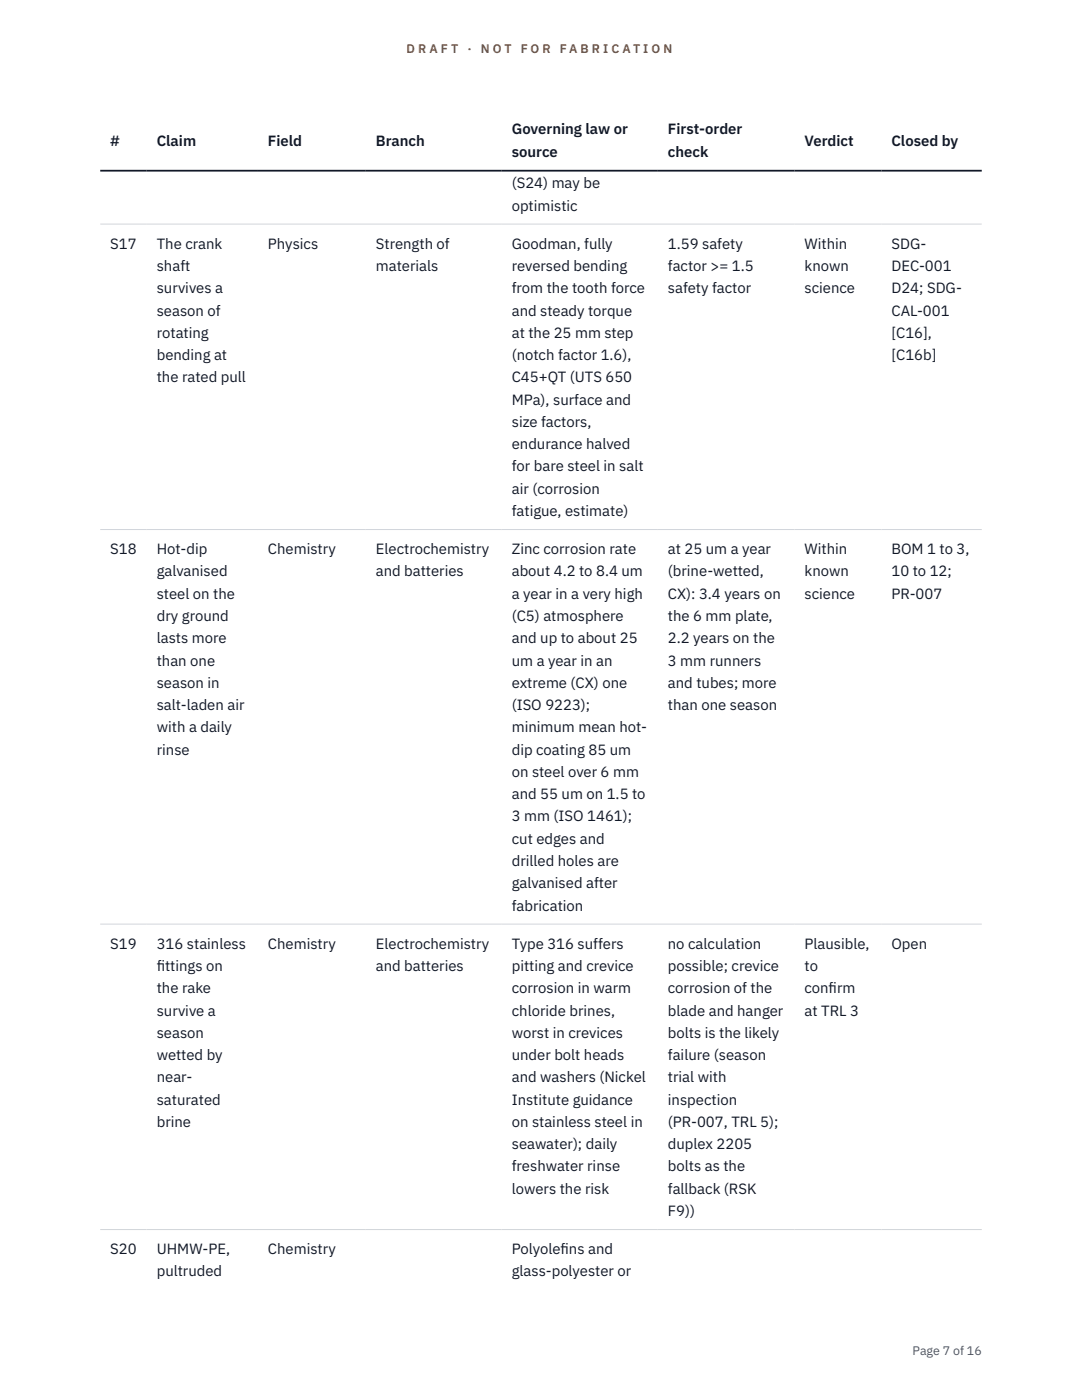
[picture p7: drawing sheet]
<svg xmlns="http://www.w3.org/2000/svg" width="216mm" height="279mm" viewBox="0 0 216 279" stroke-linecap="round" stroke-linejoin="round" font-family="sans-serif">
<defs><g id="words">
<g font-size="3" fill="#111827">
<text x="22" y="29.1">#</text>
<text x="31.3" y="29.1">Claim</text>
<text x="53.5" y="29.1">Field</text>
<text x="75" y="29.1">Branch</text>
<text x="102.1" y="26.8">Governing law or</text>
<text x="133.3" y="26.8">First-order</text>
<text x="160.5" y="29.1">Verdict</text>
<text x="177.9" y="29.1">Closed by</text>
<text x="102.1" y="31.3">source</text>
<text x="133.3" y="31.3">check</text>
<text x="102.1" y="37.6">(S24) may be</text>
<text x="102.1" y="42">optimistic</text>
<text x="22" y="49.6">S17</text>
<text x="31.3" y="49.6">The crank</text>
<text x="53.5" y="49.6">Physics</text>
<text x="75" y="49.6">Strength of</text>
<text x="102.1" y="49.6">Goodman, fully</text>
<text x="133.3" y="49.6">1.59 safety</text>
<text x="160.5" y="49.6">Within</text>
<text x="177.9" y="49.6">SDG-</text>
<text x="31.3" y="54.1">shaft</text>
<text x="31.3" y="58.5">survives a</text>
<text x="75" y="54.1">materials</text>
<text x="102.1" y="54.1">reversed bending</text>
<text x="102.1" y="58.5">from the tooth force</text>
<text x="133.3" y="54.1">factor &gt;= 1.5</text>
<text x="133.3" y="58.5">safety factor</text>
<text x="160.5" y="54.1">known</text>
<text x="160.5" y="58.5">science</text>
<text x="177.9" y="54.1">DEC-001</text>
<text x="177.9" y="58.5">D24; SDG-</text>
<text x="31.3" y="63">season of</text>
<text x="102.1" y="63">and steady torque</text>
<text x="177.9" y="63">CAL-001</text>
<text x="31.3" y="67.4">rotating</text>
<text x="31.3" y="71.9">bending at</text>
<text x="102.1" y="67.4">at the 25 mm step</text>
<text x="102.1" y="71.9">(notch factor 1.6),</text>
<text x="177.9" y="67.4">[C16],</text>
<text x="177.9" y="71.9">[C16b]</text>
<text x="31.3" y="76.3">the rated pull</text>
<text x="102.1" y="76.3">C45+QT (UTS 650</text>
<text x="102.1" y="80.8">MPa), surface and</text>
<text x="102.1" y="85.2">size factors,</text>
<text x="102.1" y="89.6">endurance halved</text>
<text x="102.1" y="94.1">for bare steel in salt</text>
<text x="102.1" y="98.5">air (corrosion</text>
<text x="102.1" y="103">fatigue, estimate)</text>
<text x="22" y="110.6">S18</text>
<text x="31.3" y="110.6">Hot-dip</text>
<text x="53.5" y="110.6">Chemistry</text>
<text x="75" y="110.6">Electrochemistry</text>
<text x="102.1" y="110.6">Zinc corrosion rate</text>
<text x="133.3" y="110.6">at 25 um a year</text>
<text x="160.5" y="110.6">Within</text>
<text x="177.9" y="110.6">BOM 1 to 3,</text>
<text x="31.3" y="115">galvanised</text>
<text x="31.3" y="119.5">steel on the</text>
<text x="75" y="115">and batteries</text>
<text x="102.1" y="115">about 4.2 to 8.4 um</text>
<text x="102.1" y="119.5">a year in a very high</text>
<text x="133.3" y="115">(brine-wetted,</text>
<text x="133.3" y="119.5">CX): 3.4 years on</text>
<text x="160.5" y="115">known</text>
<text x="160.5" y="119.5">science</text>
<text x="177.9" y="115">10 to 12;</text>
<text x="177.9" y="119.5">PR-007</text>
<text x="31.3" y="123.9">dry ground</text>
<text x="102.1" y="123.9">(C5) atmosphere</text>
<text x="133.3" y="123.9">the 6 mm plate,</text>
<text x="31.3" y="128.4">lasts more</text>
<text x="102.1" y="128.4">and up to about 25</text>
<text x="133.3" y="128.4">2.2 years on the</text>
<text x="31.3" y="132.8">than one</text>
<text x="31.3" y="137.3">season in</text>
<text x="102.1" y="132.8">um a year in an</text>
<text x="102.1" y="137.3">extreme (CX) one</text>
<text x="133.3" y="132.8">3 mm runners</text>
<text x="133.3" y="137.3">and tubes; more</text>
<text x="31.3" y="141.7">salt-laden air</text>
<text x="102.1" y="141.7">(ISO 9223);</text>
<text x="133.3" y="141.7">than one season</text>
<text x="31.3" y="146.2">with a daily</text>
<text x="102.1" y="146.2">minimum mean hot-</text>
<text x="31.3" y="150.6">rinse</text>
<text x="102.1" y="150.6">dip coating 85 um</text>
<text x="102.1" y="155.1">on steel over 6 mm</text>
<text x="102.1" y="159.5">and 55 um on 1.5 to</text>
<text x="102.1" y="163.9">3 mm (ISO 1461);</text>
<text x="102.1" y="168.4">cut edges and</text>
<text x="102.1" y="172.8">drilled holes are</text>
<text x="102.1" y="177.3">galvanised after</text>
<text x="102.1" y="181.7">fabrication</text>
<text x="22" y="189.3">S19</text>
<text x="31.3" y="189.3">316 stainless</text>
<text x="53.5" y="189.3">Chemistry</text>
<text x="75" y="189.3">Electrochemistry</text>
<text x="102.1" y="189.3">Type 316 suffers</text>
<text x="133.3" y="189.3">no calculation</text>
<text x="160.5" y="189.3">Plausible,</text>
<text x="177.9" y="189.3">Open</text>
<text x="31.3" y="193.8">f</text>
<text x="31.3" y="193.8">ittings on</text>
<text x="75" y="193.8">and batteries</text>
<text x="102.1" y="193.8">pitting and crevice</text>
<text x="133.3" y="193.8">possible; crevice</text>
<text x="160.5" y="193.8">to</text>
<text x="31.3" y="198.2">the rake</text>
<text x="31.3" y="202.7">survive a</text>
<text x="102.1" y="198.2">corrosion in warm</text>
<text x="102.1" y="202.7">chloride brines,</text>
<text x="133.3" y="198.2">corrosion of the</text>
<text x="133.3" y="202.7">blade and hanger</text>
<text x="160.5" y="198.2">conf</text>
<text x="160.5" y="202.7">at TRL 3</text>
<text x="165.3" y="198.2">irm</text>
<text x="31.3" y="207.1">season</text>
<text x="102.1" y="207.1">worst in crevices</text>
<text x="133.3" y="207.1">bolts is the likely</text>
<text x="31.3" y="211.6">wetted by</text>
<text x="102.1" y="211.6">under bolt heads</text>
<text x="133.3" y="211.6">failure (season</text>
<text x="31.3" y="216">near-</text>
<text x="31.3" y="220.5">saturated</text>
<text x="102.1" y="216">and washers (Nickel</text>
<text x="102.1" y="220.5">Institute guidance</text>
<text x="133.3" y="216">trial with</text>
<text x="133.3" y="220.5">inspection</text>
<text x="31.3" y="224.9">brine</text>
<text x="102.1" y="224.9">on stainless steel in</text>
<text x="133.3" y="224.9">(PR-007, TRL 5);</text>
<text x="102.1" y="229.4">seawater); daily</text>
<text x="102.1" y="233.8">freshwater rinse</text>
<text x="133.3" y="229.4">duplex 2205</text>
<text x="133.3" y="233.8">bolts as the</text>
<text x="102.1" y="238.2">lowers the risk</text>
<text x="133.3" y="238.2">fallback (RSK</text>
<text x="133.3" y="242.7">F9))</text>
<text x="22" y="250.3">S20</text>
<text x="31.3" y="250.3">UHMW-PE,</text>
<text x="53.5" y="250.3">Chemistry</text>
<text x="102.1" y="250.3">Polyolef</text>
<text x="111.9" y="250.3">ins and</text>
<text x="31.3" y="254.8">pultruded</text>
<text x="102.1" y="254.8">glass-polyester or</text>
</g>
<g font-size="2.5" fill="#b45309">
<text x="81.1" y="10.5">D R A F T</text>
<text x="93.3" y="10.5">·</text>
<text x="95.9" y="10.5">N O T</text>
<text x="103.9" y="10.5">F O R</text>
<text x="111.7" y="10.5">F A B R I C A T I O N</text>
</g>
<text font-size="2.5" fill="#4b5563" x="182.1" y="270.3">Page 7 of 16</text>
</g></defs>
<path d="M20 44.7h175.9M20 105.7h175.9M20 184.4h175.9M20 245.4h175.9" fill="none" stroke="#d1d5db" stroke-width=".2"/>
<path d="M20 34.1h175.9" fill="none" stroke="#111827" stroke-width=".35"/>
<use href="#words"/>
</svg>
